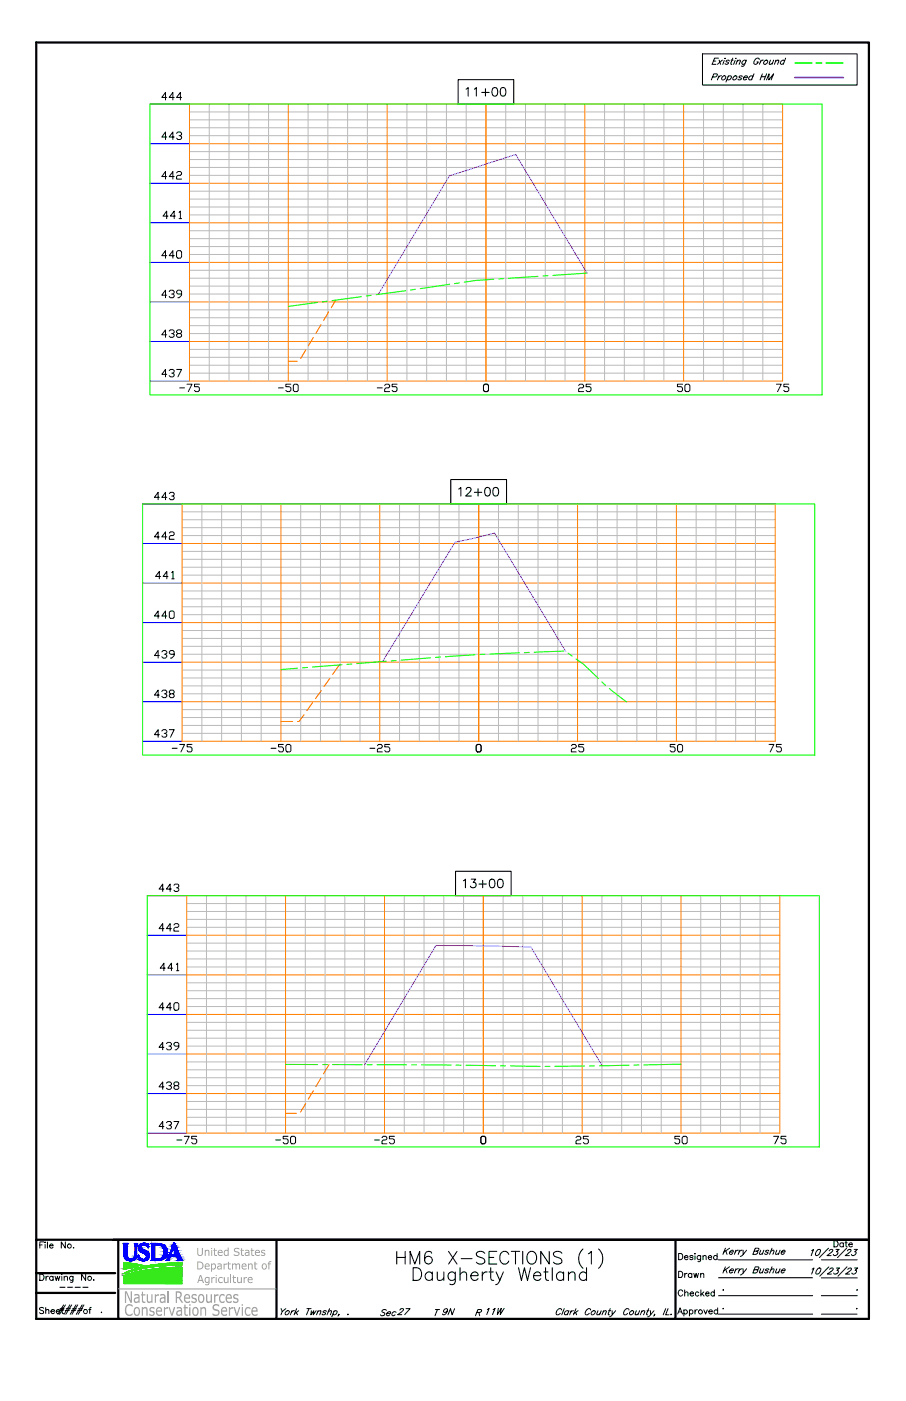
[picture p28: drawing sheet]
<svg xmlns="http://www.w3.org/2000/svg" width="279mm" height="432mm" viewBox="0 0 279 432" stroke-linecap="round" stroke-linejoin="round" font-family="sans-serif">
<defs><g id="words">
<text font-size="9.7" x="121.1" y="392">HM6 X-SECTIONS (1)</text>
<text font-size="8.9" x="126.2" y="397.1">Daugherty Wetland</text>
<g font-size="5.9" fill="#989898">
<text x="38.2" y="401.5">Natural Resources</text>
<text x="38.3" y="405.5">Conservation Service</text>
</g>
<text font-size="5.9" x="16.8" y="406.2">####</text>
<g font-size="5.1">
<text x="255.9" y="385.6">Date</text>
<text x="208.1" y="395.1">Drawn</text>
<text x="135.3" y="406.6">9N</text>
</g>
<g font-size="4.7">
<text x="208.1" y="400.5">Checked</text>
<text x="116" y="406.6">Sec T R</text>
<text x="121.4" y="406.2">27</text>
<text x="148.9" y="406.2">11W</text>
</g>
<g font-size="4.1" fill="#989898">
<text x="60.5" y="387.1">United States</text>
<text x="60.5" y="391.3">Department of</text>
<text x="60.8" y="395.4">Agriculture</text>
</g>
<g font-size="2.5">
<text x="17.1" y="397.8">----</text>
<text x="221.7" y="398.8">.</text>
<text x="263" y="398.8">.</text>
<text x="221.7" y="404.5">.</text>
</g>
</g></defs>
<!-- layer: 1.C3d.Sect -->
<g fill="none" stroke="#000" stroke-width=".33">
<path d="M141.3 24.5h17.1v7.6h-17.1zM143.7 27.5l.7-.5v2.6M146.3 27.5l.6-.5v2.6M148.6 28.5h2.2M149.7 27.3v2.3M152.1 27.1a.88 .88 0 0 1 1.3 .4 2.28 2.28 0 0 1-.3 2 .87 .87 0 0 1-1.2-.4 1.99 1.99 0 0 1 .2-2zM154.6 27.1a.87 .87 0 0 1 1.3 .4 1.76 1.76 0 0 1-.6 2.1h-.3a1.72 1.72 0 0 1-.4-2.5zM139 147.8h17.2v7.5h-17.2zM141.5 150.7l.6-.5v2.7M143.8 150.8l.5-.6 .9 .3a.85 .85 0 0 1-.3 1.1l-1.3 1.3h1.8M146.3 151.7h2.3M147.4 150.6v2.3"/>
<path d="M149.8 150.4a.87 .87 0 0 1 1.3 .3 1.76 1.76 0 0 1-.6 2.2h-.3a1.72 1.72 0 0 1-.4-2.5zM152.3 150.4a.92 .92 0 0 1 1.3 .3 1.71 1.71 0 0 1-.6 2.2h-.2a1.41 1.41 0 0 1-.7-2.2zM140.5 268.5h17.1v7.6h-17.1zM142.9 271.5l.6-.5v2.6M145.3 271h1.4l-.8 1a.88 .88 0 0 1 .7 1.4 .88 .88 0 0 1-1.5-.3M147.7 272.5h2.3M148.9 271.3v2.3M151.3 271.1a.87 .87 0 0 1 1.2 .4 1.76 1.76 0 0 1-.6 2.1h-.3a1.72 1.72 0 0 1-.3-2.5zM153.8 271.1a.92 .92 0 0 1 1.3 .4 1.71 1.71 0 0 1-.7 2.1h-.2a1.41 1.41 0 0 1-.7-2.1z"/>
</g>
<g fill="none" stroke="#00f" stroke-width=".31">
<path d="M46.2 32.1h12.2M46.2 56.5h12.2M46.2 44.3h12.2M46.2 68.7h12.2M46.2 93.1h12.2M46.2 80.9h12.2M46.2 117.4h12.2M46.2 105.3h12.2M44 155.3h12.2M44 179.7h12.2M44 167.5h12.2M44 191.9h12.2"/>
<path d="M44 216.3h12.2M44 204.1h12.2M44 228.5h12.2M45.4 276.1h12.2M45.4 288.2h12.2M45.4 312.7h12.2M45.4 300.5h12.2M45.4 337h12.2M45.4 324.9h12.2M45.4 349.2h12.2"/>
</g>
<g fill="none" stroke="#ff7f00" stroke-width=".31">
<path d="M58.4 32.1h182.9v85.3h-182.9zM88.9 32.1v85.3M119.4 32.1v85.3M149.9 32.1v85.3M180.3 32.1v85.3M210.8 32.1v85.3M58.4 56.5h182.9M58.4 44.3h182.9M58.4 68.7h182.9M58.4 93.1h182.9M58.4 80.9h182.9M58.4 105.3h182.9"/>
<path d="M56.2 155.3h182.9v73.2h-182.9zM86.6 155.3v73.2M117.1 155.3v73.2M147.6 155.3v73.2M178.1 155.3v73.2M208.6 155.3v73.2M56.2 179.7h182.9M56.2 167.5h182.9M56.2 191.9h182.9M56.2 216.3h182.9M56.2 204.1h182.9M57.6 276.1h182.9v73.1h-182.9z"/>
<path d="M88.1 276.1v73.1M118.6 276.1v73.1M149.1 276.1v73.1M179.5 276.1v73.1M210 276.1v73.1M57.6 288.2h182.9M57.6 312.7h182.9M57.6 300.5h182.9M57.6 337h182.9M57.6 324.9h182.9"/>
</g>
<g fill="none" stroke="#bababa" stroke-width=".31">
<path d="M58.4 39.4h182.9M58.4 36.9h182.9M58.4 34.5h182.9M64.5 32.1v85.3M70.6 32.1v85.3M76.7 32.1v85.3M82.8 32.1v85.3M95 32.1v85.3M101.1 32.1v85.3M107.2 32.1v85.3M113.3 32.1v85.3M125.5 32.1v85.3"/>
<path d="M131.6 32.1v85.3M137.7 32.1v85.3M143.8 32.1v85.3M156 32.1v85.3M162.1 32.1v85.3M168.2 32.1v85.3M174.3 32.1v85.3M186.4 32.1v85.3M192.5 32.1v85.3M198.6 32.1v85.3M204.7 32.1v85.3M217 32.1v85.3"/>
<path d="M223.1 32.1v85.3M229.2 32.1v85.3M235.2 32.1v85.3M58.4 58.9h182.9M58.4 54h182.9M58.4 51.6h182.9M58.4 49.2h182.9M58.4 46.7h182.9M58.4 41.8h182.9M58.4 78.4h182.9M58.4 76h182.9M58.4 73.6h182.9"/>
<path d="M58.4 71.1h182.9M58.4 66.2h182.9M58.4 63.8h182.9M58.4 61.4h182.9M58.4 97.9h182.9M58.4 95.5h182.9M58.4 90.6h182.9M58.4 88.2h182.9M58.4 85.7h182.9M58.4 83.3h182.9M58.4 115h182.9M58.4 112.6h182.9"/>
<path d="M58.4 110.1h182.9M58.4 107.7h182.9M58.4 102.8h182.9M58.4 100.4h182.9M56.2 157.8h182.9M62.3 155.3v73.2M68.4 155.3v73.2M74.4 155.3v73.2M80.5 155.3v73.2M92.7 155.3v73.2M98.8 155.3v73.2M104.9 155.3v73.2"/>
<path d="M111 155.3v73.2M123.2 155.3v73.2M129.3 155.3v73.2M135.4 155.3v73.2M141.5 155.3v73.2M153.7 155.3v73.2M159.8 155.3v73.2M165.9 155.3v73.2M172 155.3v73.2M184.2 155.3v73.2M190.3 155.3v73.2M196.4 155.3v73.2"/>
<path d="M202.5 155.3v73.2M214.7 155.3v73.2M220.8 155.3v73.2M226.9 155.3v73.2M233 155.3v73.2M56.2 177.3h182.9M56.2 174.8h182.9M56.2 172.4h182.9M56.2 169.9h182.9M56.2 165.1h182.9M56.2 162.6h182.9M56.2 160.2h182.9"/>
<path d="M56.2 199.2h182.9M56.2 196.8h182.9M56.2 194.3h182.9M56.2 189.5h182.9M56.2 187h182.9M56.2 184.6h182.9M56.2 182.1h182.9M56.2 218.7h182.9M56.2 213.8h182.9M56.2 211.4h182.9M56.2 209h182.9M56.2 206.5h182.9"/>
<path d="M56.2 201.6h182.9M56.2 226h182.9M56.2 223.6h182.9M56.2 221.1h182.9M57.6 278.5h182.9M63.7 276.1v73.1M69.8 276.1v73.1M75.9 276.1v73.1M82 276.1v73.1M94.2 276.1v73.1M100.3 276.1v73.1M106.3 276.1v73.1"/>
<path d="M112.4 276.1v73.1M124.7 276.1v73.1M130.8 276.1v73.1M136.9 276.1v73.1M143 276.1v73.1M155.2 276.1v73.1M161.2 276.1v73.1M167.3 276.1v73.1M173.4 276.1v73.1M185.6 276.1v73.1M191.7 276.1v73.1M197.8 276.1v73.1"/>
<path d="M203.9 276.1v73.1M216.1 276.1v73.1M222.2 276.1v73.1M228.3 276.1v73.1M234.4 276.1v73.1M57.6 298h182.9M57.6 295.6h182.9M57.6 293.1h182.9M57.6 290.7h182.9M57.6 285.8h182.9M57.6 283.4h182.9M57.6 280.9h182.9"/>
<path d="M57.6 320h182.9M57.6 317.5h182.9M57.6 315.1h182.9M57.6 310.2h182.9M57.6 307.8h182.9M57.6 305.3h182.9M57.6 302.9h182.9M57.6 339.5h182.9M57.6 334.6h182.9M57.6 332.2h182.9M57.6 329.7h182.9M57.6 327.3h182.9"/>
<path d="M57.6 322.4h182.9M57.6 346.8h182.9M57.6 344.4h182.9M57.6 341.9h182.9"/>
</g>
<g fill="none" stroke="#0f0" stroke-width=".33">
<path d="M46.2 32.1h207.3v89.6h-207.3zM97.9 93.2l-9 1.2M100.9 92.9l-1.5 .1M111.5 91.4l-9.1 1.3M114.5 91l-1.5 .2M125.1 89.6l-9.1 1.2M128.1 89.2l-1.5 .2M138.7 87.6l-9.1 1.4M141.7 87.2l-1.5 .2M152.3 86.1l-5.6 .3-3.5 .6M155.3 85.9l-1.5 .1M165.9 85.2l-9.1 .6"/>
<path d="M169 85l-1.5 .1M181 84.2l-10.5 .7M44 155.3h207.3v77.4h-207.3zM91.8 206l-5.2 .4M94.8 205.7l-1.5 .1M105.5 204.9l-9.1 .7M108.5 204.7l-1.5 .1M119.1 203.8l-9.1 .7M122.2 203.6l-1.5 .1M132.8 202.7l-9.1 .8M135.8 202.5l-1.5 .1M146.5 201.8l-9.1 .6"/>
<path d="M149.5 201.6l-1.5 .1M160.2 201.2l-9.2 .4M163.2 201.1l-1.5 .1M173.9 200.7l-9.2 .3M175.2 201.3l1.2 .9M177.7 203.1l2.2 1.6 4.6 4.4M185.6 210.2l1.1 1M187.9 212.2l5.2 4.1M45.4 276.1h207.3v77.4h-207.3zM88.1 328.1h9.9M99.5 328.1h1.5M102.6 328.1h9.1"/>
<path d="M113.2 328.1h1.6M116.3 328.1l9.1 .1M127 328.2h1.5M130 328.2l9.1 .1M140.6 328.3h1.6M143.7 328.3l9.1 .2M154.4 328.5h1.5M157.4 328.5l9.2 .2M168.1 328.7h1.5M180.3 328.6h-9.2M183.3 328.5l-1.5 .1M194 328.3l-9.1 .2"/>
<path d="M197 328.2l-1.5 .1M210 328l-11.4 .2"/>
</g>
<g fill="none" stroke="#000" stroke-width=".31">
<path d="M51.4 30h-1.5l1.1-1.5v2.3M53.7 30h-1.5l1.1-1.5v2.3M56 30h-1.5l1.1-1.5v2.3M51.4 54.4h-1.5l1.1-1.5v2.3M51.4 42.2h-1.5l1.1-1.5v2.3M53.7 54.4h-1.5l1.1-1.5v2.3M53.7 42.2h-1.5l1.1-1.5v2.3M54.5 53.3l.4-.4h.7l.4 .4v.3l-.4 .4h-.7l-.4 .4v.8h1.5M54.5 41.1l.4-.4h.7l.4 .4v.4l-.4 .3h-.4M55.6 41.8l.4 .4v.4l-.4 .4h-.7l-.4-.4M51.4 78.8h-1.5l1.1-1.5v2.3M51.8 66.6h-1.5l1.1-1.5v2.3"/>
<path d="M53.7 78.8h-1.5l1.1-1.5v2.3M54.1 66.6h-1.6l1.2-1.5v2.3M54.5 77.7l.4-.4h.7l.4 .4v1.5l-.4 .4h-.7l-.4-.4zM55.2 65.5l.4-.4v2.3M55.2 67.4h.8M51.4 91h-1.5l1.1-1.6v2.4M52.2 89.8l.3-.4h.8l.4 .4v.4l-.4 .4h-.4M53.3 90.6l.4 .4v.4l-.4 .4h-.8l-.3-.4M56 90.6h-1.1l-.4-.4v-.4l.4-.4h.7l.4 .4v1.2l-.8 .8h-.3M51.4 115.4h-1.5l1.1-1.5v2.2M51.4 103.2h-1.5l1.1-1.5v2.3M52.2 114.2l.3-.3h.8l.4 .3v.4l-.4 .4h-.4"/>
<path d="M52.2 102l.3-.3h.8l.4 .3v.4l-.4 .4h-.4M53.3 115l.4 .4v.4l-.4 .3h-.8l-.3-.3M53.3 102.8l.4 .4v.4l-.4 .4h-.8l-.3-.4M54.5 113.9h1.5l-1.1 2.2M54.9 102.8l-.4-.4v-.4l.4-.3h.7l.4 .3v.4l-.4 .4h-.7l-.4 .4v.4l.4 .4h.7l.4-.4v-.4l-.4-.4M55.4 119.6h1.5M57.7 118.4h1.5l-1.1 2.3M61.5 118.4h-1.5v.8h1.1l.4 .4v.7l-.4 .4h-.8l-.3-.4M85.9 119.6h1.5M89.7 118.4h-1.6v.8h1.2l.4 .4v.7l-.4 .4h-.8l-.4-.4M90.5 118.8l.3-.4h.8l.4 .4v1.5l-.4 .4h-.8l-.3-.4zM116.3 119.6h1.6"/>
<path d="M118.6 118.8l.4-.4h.8l.4 .4v.4l-.4 .4h-.8l-.4 .3v.8h1.6M122.4 118.4h-1.5v.8h1.2l.3 .4v.7l-.3 .4h-.8l-.4-.4M149.1 118.8l.4-.4h.8l.3 .4v1.5l-.3 .4h-.8l-.4-.4zM178.4 118.8l.4-.4h.8l.4 .4v.4l-.4 .4h-.8l-.4 .3v.8h1.6M182.3 118.4h-1.5v.8h1.1l.4 .4v.7l-.4 .4h-.8l-.3-.4M210.5 118.4h-1.6v.8h1.2l.4 .4v.7l-.4 .4h-.8l-.4-.4M211.2 118.8l.4-.4h.8l.3 .4v1.5l-.3 .4h-.8l-.4-.4zM239.4 118.4h1.5l-1.1 2.3M243.3 118.4h-1.6v.8h1.1l.5 .4v.7l-.5 .4h-.7l-.4-.4M49.1 153.3h-1.5l1.2-1.6v2.3M51.4 153.3h-1.5l1.1-1.6v2.3M52.2 152.1l.4-.4h.8l.3 .4v.4l-.3 .4h-.5"/>
<path d="M53.4 152.9l.3 .4v.4l-.3 .3h-.8l-.4-.3M49.1 165.5h-1.5l1.2-1.6v2.3M49.5 177.7h-1.5l1.1-1.6v2.3M51.4 165.5h-1.5l1.1-1.6v2.3M51.8 177.7h-1.5l1.1-1.6v2.3M52.2 164.3l.4-.4h.8l.3 .4v.4l-.3 .4h-.8l-.4 .4v.7h1.5M52.9 176.5l.5-.4v2.3M52.9 178.4h.8M49.1 189.9h-1.5l1.2-1.6v2.3M51.4 189.9h-1.5l1.1-1.6v2.3M52.2 188.7l.4-.4h.8l.3 .4v1.5l-.3 .4h-.8l-.4-.4zM49.1 214.2h-1.5l1.2-1.5v2.3"/>
<path d="M49.1 202h-1.5l1.2-1.5v2.3M49.9 213.1l.4-.4h.7l.4 .4v.4l-.4 .3h-.3M49.9 200.9l.4-.4h.7l.4 .4v.4l-.4 .3h-.3M51 213.8l.4 .4v.4l-.4 .4h-.7l-.4-.4M51 201.6l.4 .4v.4l-.4 .4h-.7l-.4-.4M52.6 213.8l-.4-.3v-.4l.4-.4h.8l.3 .4v.4l-.3 .3h-.8l-.4 .4v.4l.4 .4h.8l.3-.4v-.4l-.3-.4M53.7 201.6h-1.1l-.4-.3v-.4l.4-.4h.8l.3 .4v1.1l-.8 .8h-.3M49.1 226.4h-1.5l1.2-1.5v2.3M49.9 225.3l.4-.4h.7l.4 .4v.4l-.4 .3h-.3M51 226l.4 .4v.4l-.4 .4h-.7l-.4-.4M52.2 224.9h1.5l-1.1 2.3M53.1 230.6h1.6"/>
<path d="M55.4 229.4h1.5l-1.1 2.4M59.2 229.4h-1.5v.8h1.1l.4 .4v.7l-.4 .5h-.7l-.4-.5M83.6 230.6h1.5M87.4 229.4h-1.5v.8h1.1l.4 .4v.7l-.4 .5h-.7l-.4-.5M88.5 229.4h.8l.4 .4v1.5l-.4 .5h-.8l-.3-.5v-1.5zM114.1 230.6h1.5M116.4 229.8l.4-.4h.7l.4 .4v.4l-.4 .4h-.7l-.4 .4v.8h1.5M120.2 229.4h-1.5v.8h1.1l.4 .4v.7l-.4 .5h-.8l-.3-.5M147.2 229.4h.8l.4 .4v1.5l-.4 .5h-.8l-.3-.5v-1.5zM176.2 229.8l.4-.4h.7l.4 .4v.4l-.4 .4h-.7l-.4 .4v.8h1.5M180 229.4h-1.5v.8h1.1l.4 .4v.7l-.4 .5h-.8l-.3-.5M208.2 229.4h-1.5v.8h1.1l.4 .4v.7l-.4 .5h-.8l-.3-.5"/>
<path d="M209 229.8l.4-.4h.7l.4 .4v1.5l-.4 .5h-.7l-.4-.5zM237.2 229.4h1.5l-1.2 2.4M241 229.4h-1.6v.8h1.2l.4 .4v.7l-.4 .5h-.8l-.4-.5M50.6 274h-1.6l1.2-1.5v2.2M52.9 274h-1.6l1.2-1.5v2.2M53.6 272.8l.4-.3h.8l.3 .3v.4l-.3 .4h-.4M54.8 273.6l.3 .4v.4l-.3 .3h-.8l-.4-.3M50.6 286.2h-1.6l1.2-1.5v2.3M51 298.4h-1.6l1.2-1.5v2.3M52.9 286.2h-1.6l1.2-1.5v2.3M53.2 298.4h-1.5l1.2-1.5v2.3M53.6 285.1l.4-.4h.8l.3 .4v.3l-.3 .4h-.8l-.4 .4v.8h1.5"/>
<path d="M54.4 297.3l.4-.4v2.3M54.4 299.2h.7M50.6 310.6h-1.6l1.2-1.6v2.4M52.9 310.6h-1.6l1.2-1.6v2.4M54 309h.8l.3 .5v1.5l-.3 .4h-.8l-.4-.4v-1.5zM50.6 335h-1.6l1.2-1.5v2.2M50.6 322.8h-1.6l1.2-1.5v2.3M51.3 333.8l.4-.3h.8l.4 .3v.4l-.4 .4h-.4M51.3 321.6l.4-.3h.8l.4 .3v.4l-.4 .4h-.4M52.5 334.6l.4 .4v.4l-.4 .3h-.8l-.4-.3M52.5 322.4l.4 .4v.4l-.4 .4h-.8l-.4-.4M54 334.6l-.4-.4v-.4l.4-.3h.8l.3 .3v.4l-.3 .4h-.8l-.4 .4v.4l.4 .3h.8l.3-.3v-.4l-.3-.4"/>
<path d="M55.1 322.4h-1.1l-.4-.4v-.4l.4-.3h.8l.3 .3v1.2l-.7 .8h-.4M50.6 347.2h-1.6l1.2-1.5v2.2M51.3 346l.4-.3h.8l.4 .3v.4l-.4 .4h-.4M52.5 346.8l.4 .4v.4l-.4 .3h-.8l-.4-.3M53.6 345.7h1.5l-1.1 2.2M54.5 351.4h1.6M56.9 350.2h1.5l-1.2 2.3M60.7 350.2h-1.6v.8h1.2l.4 .4v.7l-.4 .4h-.8l-.4-.4M85 351.4h1.6M88.8 350.2h-1.5v.8h1.2l.3 .4v.7l-.3 .4h-.8l-.4-.4M90 350.2h.7l.4 .4v1.5l-.4 .4h-.7l-.4-.4v-1.5zM115.5 351.4h1.5"/>
<path d="M117.8 350.6l.4-.4h.7l.4 .4v.4l-.4 .4h-.7l-.4 .4v.7h1.5M121.6 350.2h-1.5v.8h1.1l.4 .4v.7l-.4 .4h-.7l-.4-.4M148.7 350.2h.7l.4 .4v1.5l-.4 .4h-.7l-.4-.4v-1.5zM177.6 350.6l.4-.4h.8l.3 .4v.4l-.3 .4h-.8l-.4 .4v.7h1.5M181.4 350.2h-1.5v.8h1.1l.4 .4v.7l-.4 .4h-.7l-.4-.4M209.6 350.2h-1.5v.8h1.1l.4 .4v.7l-.4 .4h-.7l-.4-.4M210.4 350.6l.4-.4h.7l.4 .4v1.5l-.4 .4h-.7l-.4-.4zM238.6 350.2h1.5l-1.2 2.3M242.4 350.2h-1.5v.8h1.1l.4 .4v.7l-.4 .4h-.7l-.4-.4"/>
</g>
<path d="M181 84.2l-21.9-36.6-20.5 6.6-22 36.6M174.5 200.8l-22-36.5-12.2 2.8-22.3 36.8M112.4 328.1l22-36.7 10.6 .1 18.7 .4 22 36.6" fill="none" stroke="#f0f" stroke-width=".33"/>
<g fill="none" stroke="#f00" stroke-width=".31">
<path d="M101.3 96.1l-1.5 2.6M103.5 92.5l-1.3 2.3M88.9 111.3h2.8M94.3 107.9l-1.6 2.6M96.6 104l-1.5 2.6M99 100l-1.6 2.7M96.4 216.6l-1.8 2.4M99.1 212.9l-1.8 2.4M101.7 209.1l-1.8 2.5M104.6 204.9l-2 3M86.6 222.4h3.7M93.7 220.3l-1.5 2.1h-.4"/>
<path d="M96.6 336.2l-1.6 2.6M99 332.3l-1.6 2.6M101.5 328.1l-1.7 2.9M88.1 343.1h3.3M94.3 340.1l-1.6 2.6"/>
</g>
<!-- layer: 4.Tblk.Brdr.Line -->
<path d="M11.2 13.1h256.8v393.4h-256.8zM11.2 382.1h256.8M11.2 398.5h24.3M11.2 392.4h24.3M36.5 382.1v24.4M85.3 382.1v24.4M208.3 382.1v24.4" fill="none" stroke="#000" stroke-width=".69"/>
<!-- layer: 4.Tblk.Text -->
<g fill="none" stroke="#000" stroke-width=".31">
<path d="M12.3 392.7h.6a1.01 1.01 0 0 1 .7 1 1.01 1.01 0 0 1-.7 .9h-.6zM12.3 383.7h.7M13.5 382.8h-1.2v1.9M13.9 382.8v.2zM13.9 383.5v1.2M14.2 393.4v1.2M14.6 382.8v1.9M14.9 393.4l-.4 .1-.3 .4M15.3 383.9h1.1a.61 .61 0 0 0-.9-.3 .61 .61 0 0 0-.2 .8 .61 .61 0 0 0 .9 .2l.2-.2M16.4 393.6a.61 .61 0 0 0-.9-.1 .61 .61 0 0 0 0 .9 .61 .61 0 0 0 .9-.1M16.4 393.4v1.2M17 393.4l.4 1.2 .3-1.2 .4 1.2 .3-1.2"/>
<path d="M19.1 392.7v.2zM19.1 393.5v1.1M19.8 393.7l.4-.3 .5 .1 .1 1.1M19.8 393.4v1.2M20.2 382.8v1.9l-1.3-1.9v1.9M22.5 393.4l-.1 1.7-.7 .1M22.5 393.6a.61 .61 0 0 0-.9-.1 .61 .61 0 0 0 0 .9 .61 .61 0 0 0 .9-.1M22.6 384.6h.2zM26.4 392.7v1.9l-1.2-1.9v1.9M28.9 394.4v.2zM209.3 386.3h.6a1.01 1.01 0 0 1 .7 1 1.01 1.01 0 0 1-.7 .9h-.6zM211.1 387.5h1.1a.61 .61 0 0 0-.7-.5 .61 .61 0 0 0-.5 .6 .61 .61 0 0 0 .5 .6l.7-.2"/>
<path d="M213.7 387.2l-.4-.3-.6 .3 .9 .5v.4l-.5 .1-.4-.2M214.3 386.3v.2zM214.3 387.1v1.1M216.1 386.9l-.2 1.8-.6 .1M216.1 387.2a.61 .61 0 0 0-.9-.1 .61 .61 0 0 0 0 1 .61 .61 0 0 0 .9-.1M216.8 387.3l.4-.4 .5 .2 .1 1.1M216.8 386.9v1.3M218.4 387.5h1.1a.53 .53 0 0 0-.5-.6 .53 .53 0 0 0-.6 .6l.1 .5 .4 .2 .6-.2M221.1 387.2a.61 .61 0 0 0-.9-.1 .61 .61 0 0 0 0 1 .61 .61 0 0 0 .9-.1M221.1 386.3v1.9M221.6 399.3h29M221.6 393.8h29"/>
<path d="M221.6 388.3h29M253.3 399.3h11.1M253.3 393.9h11.1M253.3 388.3h11M13.5 403.2l-.5-.2-.8 .2 .1 .4 1.1 .5-.1 .7-.7 .1-.4-.3M14.1 404l.4-.4 .5 .1 .1 1.2M14.1 403v1.9M209 405l.7-1.9 .8 1.9M209.3 404.3h.9M210.9 404a.59 .59 0 0 1 .9-.1 .59 .59 0 0 1 0 .9 .59 .59 0 0 1-.9-.1M210.9 403.7v1.9M212.6 404a.61 .61 0 0 1 .9-.1 .61 .61 0 0 1 0 .9 .61 .61 0 0 1-.9-.1"/>
<path d="M212.6 403.7v1.9M214.3 403.7v1.3M215.1 403.7l-.5 .1-.3 .5M217 403.7l.6 1.3 .5-1.3M218.6 404.3h1.1a.61 .61 0 0 0-.7-.5 .61 .61 0 0 0-.5 .6 .61 .61 0 0 0 .5 .6l.7-.3M221.3 404a.61 .61 0 0 0-.9-.1 .61 .61 0 0 0 0 .9 .61 .61 0 0 0 .9-.1M221.6 405h29M253.3 405h11"/>
<circle cx="21.4" cy="384" r=".63"/>
<circle cx="27.6" cy="394" r=".61"/>
<circle cx="216" cy="404.3" r=".64"/>
</g>
<!-- layer: 2.Text.Note -->
<g fill="none" stroke="#000" stroke-width=".31">
<path d="M223.7 384.7l-.8 1.9M223.7 390.4l-.8 2M223.8 385.5l.4 1.1M223.8 391.3l.4 1.1M225 384.7l-1.8 1.3M225 390.4l-1.8 1.3M225 385.9h1.1l.1-.4a.74 .74 0 0 0-1 .1 .74 .74 0 0 0 0 1l.7-.3M225 391.6h1.1l.1-.3a.74 .74 0 0 0-1 .1 .74 .74 0 0 0 0 1l.7-.3M227 385.3l-.5 1.3M227 391.1l-.5 1.3M227.7 385.3l-.9 .6M227.7 391.1l-.9 .5"/>
<path d="M228.1 385.3l-.5 1.3M228.1 391.1l-.5 1.3M228.9 385.3l-1 .6M228.9 391.1l-1 .5M229.2 385.3v1.3l1.1-1.3M229.2 391.1v1.3l1.1-1.3M229.2 386.6l-.9 .6M229.2 392.4l-.9 .6M232.6 385.6l1.1-.1 .4-.4-.1-.3-1.1-.1-.7 1.9 1.2-.2 .3-.4-.3-.4M232.6 391.3h1.1l.4-.5-.1-.3-1.1-.1-.7 2 1.2-.2 .3-.5-.3-.4M234.6 385.3l-.4 1.2 .4 .1 .6-.3M234.6 391.1l-.4 1.1 .4 .2 .6-.4"/>
<path d="M235.6 385.3l-.6 1.3M235.6 391.1l-.6 1.3M237.1 385.6l-.3-.3-.5 .1-.2 .4 .7 .3v.2l-.5 .3-.5-.3M237.1 391.3l-.3-.2-.5 .1-.2 .3 .7 .3v.2l-.5 .4-.5-.3M237.7 385.7l.6-.4 .4 .1-.4 1.2M237.7 391.4l.6-.3 .4 .1-.4 1.2M238.1 384.7l-.8 1.9M238.1 390.4l-.8 2M239.6 385.3l-.4 1.2 .4 .1 .6-.3M239.6 391.1l-.4 1.1 .4 .2 .6-.4M240.6 385.3l-.6 1.3M240.6 391.1l-.6 1.3"/>
<path d="M241 385.9h1.1v-.4a.74 .74 0 0 0-1 .1 .74 .74 0 0 0 0 1l.8-.3M241 391.6h1.1v-.3a.74 .74 0 0 0-1 .1 .74 .74 0 0 0 0 1l.8-.3M250.3 385.4l.6-.3-.7 1.9M250.4 391.2l.6-.4-.7 1.9M252.1 391.2l.3-.3h.7a1.27 1.27 0 0 1-1.4 1.7v-.7zM252.2 385.2h.8a1.27 1.27 0 0 1-1.5 1.7v-.8zM255.5 384.7l-2.8 2.9M255.6 390.4l-2.8 2.9M255.9 391.3a.58 .58 0 0 1 .5-.5 .58 .58 0 0 1 .5 .4l-1.7 1.5h1.2M257.9 390.8h1l-.8 .7h.2a.73 .73 0 0 1-.2 1 .73 .73 0 0 1-1-.1M261.1 384.7l-2.8 2.9M261.2 390.4l-2.8 2.9"/>
<path d="M261.5 391.3a.58 .58 0 0 1 .5-.5 .58 .58 0 0 1 .6 .4l-1.8 1.5h1.2M263.5 390.8h1l-.8 .7h.3a.75 .75 0 0 1-.3 1 .75 .75 0 0 1-1-.1M31.2 404.5h.2zM90.8 404l-.5 .1-.5 .4M91.4 404.5l.3 .7M91.5 403.3l-.8 1.9M92.1 404l-1.2 .9M94.6 403.3h1.3M95.3 403.3l-.8 1.9M96 404l-.1 1.2 .9-1.2-.2 1.2 .9-1.2M98 404.3l.6-.3 .4 .1-.4 1.1M98.1 404l-.5 1.2"/>
<path d="M100.6 404.2l-.2-.2-.8 .2v.2l.8 .3-.2 .5h-.6l-.2-.2M101.2 404.3l.6-.3 .4 .1-.3 1.1M101.6 403.3l-.7 1.9M103 404.2l.7-.2a.72 .72 0 0 1 0 1 .72 .72 0 0 1-1 0M103.1 404l-.8 1.8M104.6 405.2l-.4 .4M107.2 405.2l.1-.2zM173.2 403.8a.79 .79 0 0 0-.9-.5 .79 .79 0 0 0-.6 .8l-.1 1.1h.5l.7-.4M174 403.3l-.8 1.9M175.3 404.2a.73 .73 0 0 0-1 0 .73 .73 0 0 0 0 1l.8-.2M175.5 404l-.6 1.2M176.2 404l-.5 1.2"/>
<path d="M176.9 404l-.5 .1-.4 .4M177.5 404.5l.3 .7M177.6 403.3l-.7 1.9M178.3 404l-1.3 .9M182.1 403.8a.77 .77 0 0 0-.8-.5 .77 .77 0 0 0-.6 .8l-.2 .4 .1 .7h.5l.6-.4M182.6 404.2l.7-.2a.7 .7 0 0 1 0 1 .7 .7 0 0 1-1 0zM184.4 404l-.4 1.2h.5l.6-.3M185.4 404l-.5 1.2M186 404.3l.6-.3 .4 .1-.4 1.1M186.2 404l-.6 1.2M187.7 404h.6M188.2 403.3l-.6 1.6v.3h.3"/>
<path d="M188.8 404v1.2l1.1-1.2M188.8 405.2l-.9 .6M194 403.8a.77 .77 0 0 0-.9-.5 .77 .77 0 0 0-.6 .8l-.1 1.1h.5l.7-.4M194.4 404.2l.8-.2a.72 .72 0 0 1-.1 1 .72 .72 0 0 1-1 0zM196.2 404l-.3 1.2h.4l.6-.3M197.3 404l-.6 1.2M197.8 404.3l.6-.3 .4 .1-.3 1.1M198 404l-.5 1.2M199.5 404h.6M200.1 403.3l-.7 1.6v.3h.3M200.6 404v1.2l1.1-1.2M200.6 405.2l-.9 .6"/>
<path d="M201.9 405.2l-.3 .4M205.3 403.3l-.8 1.9M206 403.3l-.7 1.9h1M206.8 405.2l.2-.2zM264.1 403.3h.2z"/>
</g>
<!-- layer: 4.Tblk.Logo -->
<path d="M36.5 397.3h48.8" fill="none" stroke="#989898" stroke-width=".31"/>
<g fill="#00f" stroke="#00f" stroke-width=".31">
<path d="M38 383.3h1.5z"/>
<path d="M38.3 383.7v.4z"/>
<path d="M39.3 383.7v.4z"/>
<path d="M41.7 383.7v.4z"/>
<path d="M42.2 383.7v.4z"/>
<path d="M38.3 384.1v2.2z"/>
<path d="M39.3 384.1v2.2z"/>
<path d="M41.7 384.1v2.2z"/>
<path d="M42.2 384.1l-.1 2.2z"/>
<path d="M38.3 386.3v.4z"/>
<path d="M39.3 386.3v.4z"/>
<path d="M41.7 386.3v.4z"/>
<path d="M42.1 386.3v.4z"/>
<path d="M38.3 386.7v.2z"/>
<path d="M39.3 386.7v.2z"/>
<path d="M41.7 386.7v.2z"/>
<path d="M42.1 386.7v.2z"/>
<path d="M40.8 388.1h.1z"/>
<path d="M38.9 388.2l.2 .1z"/>
<path d="M41.6 388.2l-.1 .1z"/>
<path d="M39.4 388.5h.2z"/>
<path d="M41 388.5h.2z"/>
<path d="M39.6 388.5h.2z"/>
<path d="M40.8 388.5h.2z"/>
<path d="M39.8 388.5l.2 .1z"/>
<path d="M40.6 388.6l.2-.1z"/>
<path d="M40.1 388.6h.3zM40.4 388.6h.2z"/>
</g>
<g fill="#0037dd" stroke="#0037dd" stroke-width=".31">
<path d="M44.4 383.2h.2z"/>
<path d="M46.6 383.3h.5z"/>
<path d="M38 383.3h1.5z"/>
<path d="M38.2 383.4h1.2z"/>
<path d="M44 386.2h1.9z"/>
<path d="M48.7 388.1h1.6z"/>
<path d="M44.3 388.2h1.2z"/>
<path d="M39.1 388.3h2.4z"/>
<path d="M39.4 388.5h1.8z"/>
<path d="M46.6 388.5h.9z"/>
<path d="M55.7 388.5h.6z"/>
<path d="M54.7 388.5h.4z"/>
<path d="M39.8 388.5h1z"/>
<path d="M44.4 383.2h.3zM44.3 383.2h.4z"/>
<path d="M44.3 383.2h.5zM44.2 383.2h.6z"/>
<path d="M44.2 383.2h.7zM44 383.2h.9z"/>
<path d="M44 383.2l1 .1zM43.9 383.3h1.1z"/>
<path d="M46.6 383.3h1.4zM46.6 383.3h1.4z"/>
<path d="M46.6 383.3h2.1zM46.6 383.3h2.1z"/>
<path d="M41.5 383.3h.9zM41.5 383.3h.9z"/>
<path d="M38 383.3h1.5zM38 383.3h1.5z"/>
<path d="M38 383.3h1.5zM38 383.3h1.5z"/>
<path d="M46.6 383.3h2.2zM46.6 383.3h2.2z"/>
<path d="M43.9 383.3h1.2zM43.8 383.3h1.3z"/>
<path d="M38 383.3h1.5zM38 383.3h1.5z"/>
<path d="M41.5 383.3h.9zM41.5 383.3h.9zM41.5 383.3h.9zM41.5 383.3h.9z"/>
<path d="M38 383.3h1.5zM38 383.3h1.5zM38 383.3h1.5zM38 383.3h1.5z"/>
<path d="M41.5 383.3h.9zM41.5 383.3h.9z"/>
<path d="M46.6 383.3h2.6zM46.6 383.3h2.6z"/>
<path d="M43.8 383.3h1.4zM43.8 383.3h1.4z"/>
<path d="M38 383.3h1.5zM38 383.3h1.5z"/>
<path d="M38.1 383.3h1.4zM38.1 383.3h1.4zM38.1 383.3h1.4zM38.1 383.3h1.4z"/>
<path d="M46.6 383.3h2.7zM46.6 383.3h2.7z"/>
<path d="M41.5 383.3h.9zM41.5 383.3h.8z"/>
<path d="M41.5 383.3h.8zM41.5 383.3h.8z"/>
<path d="M43.8 383.3h1.6zM43.6 383.3h1.8z"/>
<path d="M38.1 383.3h1.4zM38.1 383.3h1.3z"/>
<path d="M41.6 383.3h.7zM41.6 383.3h.7z"/>
<path d="M38.1 383.3h1.3zM38.1 383.3h1.3z"/>
<path d="M43.6 383.3l1.8 .1zM43.6 383.3l1.8 .1z"/>
<path d="M46.7 383.3l2.9 .1zM46.7 383.3l2.9 .1z"/>
<path d="M41.6 383.3h.7zM41.6 383.3l.7 .1z"/>
<path d="M46.7 383.4h3zM46.7 383.4h3z"/>
<path d="M38.2 383.3h1.2zM38.2 383.3l1.2 .1zM38.2 383.4h1.2z"/>
<path d="M43.6 383.4h1.9zM43.5 383.4h2z"/>
<path d="M41.6 383.4h.7zM41.6 383.4h.6zM41.7 383.4h.5zM41.7 383.4h.5z"/>
<path d="M43.5 383.4h2.1zM43.5 383.4h2.1z"/>
<path d="M38.2 383.4h1.2zM38.2 383.4h1.1z"/>
<path d="M38.2 383.4l1.1 .1zM38.2 383.4l1.1 .1z"/>
<path d="M41.7 383.4l.5 .1zM41.7 383.4l.5 .1z"/>
<path d="M46.7 383.4l3.2 .1zM46.7 383.4l3.2 .1zM46.7 383.5h3.2zM46.7 383.5h3.2z"/>
<path d="M43.5 383.4l2.1 .1zM43.4 383.5h2.2z"/>
<path d="M41.7 383.5h.5zM41.7 383.5h.5z"/>
<path d="M38.2 383.5h1.1zM38.2 383.5h1.1zM38.2 383.5h1.1zM38.2 383.5h1.1z"/>
<path d="M41.7 383.5h.5zM41.7 383.5h.5z"/>
<path d="M38.2 383.5h1.1zM38.2 383.5h1.1z"/>
<path d="M43.4 383.5h2.2zM43.4 383.5h2.2z"/>
<path d="M41.7 383.5h.5zM41.7 383.5h.5z"/>
<path d="M38.3 383.5h1zM38.3 383.5h1z"/>
<path d="M46.7 383.5l3.5 .1zM46.7 383.5l3.5 .1z"/>
<path d="M53.7 383.3l.3 .3zM53.7 383.3l.3 .3h-.5z"/>
<path d="M43.3 383.5l2.3 .1zM43.2 383.6h2.4z"/>
<path d="M44.4 383.6h1.2zM44.4 383.6h1.2z"/>
<path d="M43.2 383.6h1.2zM43.2 383.6h1.1z"/>
<path d="M41.7 383.5l.5 .1zM41.7 383.5l.5 .1z"/>
<path d="M46.8 383.6h3.5zM46.8 383.6h3.5z"/>
<path d="M43.2 383.6h1zM43.2 383.6h1.1z"/>
<path d="M43.2 383.6h.9zM43.2 383.6h1z"/>
<path d="M44.5 383.6h1.1zM44.5 383.6h1.1z"/>
<path d="M41.7 383.6l.5 .1zM41.7 383.6l.5 .1z"/>
<path d="M43.2 383.6h.9zM43.2 383.6l.8 .1z"/>
<path d="M44.6 383.6l1 .1zM44.6 383.6l1 .1z"/>
<path d="M53.5 383.6l.5 .1zM53.5 383.6l.5 .1z"/>
<path d="M46.8 383.6l3.6 .1zM46.8 383.6l3.6 .1z"/>
<path d="M46.8 383.7h1.9zM46.8 383.7h.9z"/>
<path d="M43.2 383.7h.8zM43.2 383.7h.8z"/>
<path d="M48.7 383.7h1.7zM48.7 383.7h1.7z"/>
<path d="M44.8 383.7h.8zM44.8 383.7h.8z"/>
<path d="M43.1 383.7h.9zM43.1 383.7h.7z"/>
<path d="M43.1 383.7h.7zM43.1 383.7l.7 .1z"/>
<path d="M49 383.7l1.6 .1zM49 383.7l1.6 .1z"/>
<path d="M44.9 383.7l.7 .1zM44.9 383.7l.7 .1z"/>
<path d="M49.2 383.8h1.4zM49.2 383.8h1.4z"/>
<path d="M53.5 383.7l.5 .1zM53.5 383.7l.5 .1h-.6z"/>
<path d="M43.1 383.8h.7zM43.1 383.8l.6 .1z"/>
<path d="M49.3 383.8l1.4 .1zM49.3 383.8l1.4 .1z"/>
<path d="M45.1 383.8l.5 .1zM45.1 383.8l.5 .1z"/>
<path d="M43 383.9h.7zM43 383.9h.7z"/>
<path d="M43 383.9h.7zM43 383.9h.6z"/>
<path d="M49.4 383.9l1.4 .1zM49.4 383.9l1.4 .1z"/>
<path d="M53.4 383.8l.7 .2zM53.4 383.8l.7 .2h-.7z"/>
<path d="M45.2 383.9l.4 .1zM45.2 383.9l.4 .1z"/>
<path d="M49.7 384h1.2zM49.7 384h1.2z"/>
<path d="M43 383.9h.6zM43 383.9l.6 .1zM42.9 384h.7zM42.9 384h.7z"/>
<path d="M38.3 383.5l1 .6v-.6zM38.3 383.5l1 .6h-1z"/>
<path d="M45.3 384l.3 .1zM45.3 384l.3 .1z"/>
<path d="M42.9 384h.7zM42.9 384l.7 .1z"/>
<path d="M49.7 384l1.3 .2zM49.7 384l1.3 .2z"/>
<path d="M42.8 384.1l.8 .1zM42.8 384.1l.8 .1z"/>
<path d="M49.9 384.2h1.1zM49.9 384.2h1.1z"/>
<path d="M42.8 384.2h.8zM42.8 384.2h.8z"/>
<path d="M53.4 384l.8 .2-.1-.2zM53.4 384l.8 .2h-1z"/>
<path d="M45.4 384.1l.2 .2zM45.4 384.1l.2 .2z"/>
<path d="M45.5 384.3h.1zM45.5 384.3h.1z"/>
<path d="M42.8 384.2l.8 .2v-.2zM42.8 384.2l.8 .2h-.8z"/>
<path d="M49.9 384.2l1.3 .2-.2-.2zM49.9 384.2l1.3 .2h-1.1z"/>
<path d="M42.8 384.4h.8zM42.8 384.4h.8z"/>
<path d="M50.1 384.4h1.1zM50.1 384.4h1.1z"/>
<path d="M53.2 384.2l1.1 .3-.1-.3zM53.2 384.2l1.1 .3h-1.1z"/>
<path d="M45.5 384.3l.1 .2zM45.5 384.3l.1 .2z"/>
<path d="M42.8 384.4l.8 .1zM42.8 384.4l.8 .1zM42.7 384.5h.9zM42.7 384.5h.9z"/>
<path d="M53.2 384.5l1.2 .1zM53.2 384.5l1.2 .1z"/>
<path d="M42.7 384.5l.9 .1zM42.7 384.5l.9 .1z"/>
<path d="M50.1 384.4l1.3 .2-.2-.2zM50.1 384.4l1.3 .2h-1.1z"/>
<path d="M50.3 384.6l1.1 .1zM50.3 384.6l1.1 .1z"/>
<path d="M53.1 384.6l1.4 .1zM53.1 384.6l1.4 .1z"/>
<path d="M42.7 384.6l1 .1zM42.7 384.6l1 .1z"/>
<path d="M42.7 384.7l1 .1zM42.7 384.7l1 .1z"/>
<path d="M53 384.7l1.5 .1zM53 384.7l1.5 .1z"/>
<path d="M42.7 384.8h1.1zM42.7 384.8h1.1z"/>
<path d="M42.8 384.8l1 .1zM42.8 384.8l1 .1z"/>
<path d="M50.3 384.7l1.2 .2-.1-.2zM50.3 384.7l1.2 .2h-1.1zM50.4 384.9h1.1zM50.4 384.9h1.1z"/>
<path d="M53.4 384.8l1.1 .1zM53.4 384.8l1.1 .1z"/>
<path d="M42.8 384.9l1.1 .1zM42.8 384.9l1.1 .1z"/>
<path d="M42.8 385h1.2zM42.8 385h1.2z"/>
<path d="M42.8 385l1.3 .1zM42.8 385l1.3 .1z"/>
<path d="M53.5 384.9l1.1 .2-.1-.2zM53.5 384.9l1.1 .2h-1z"/>
<path d="M50.4 384.9l1.2 .2-.1-.2zM50.4 384.9l1.2 .2h-1.1z"/>
<path d="M42.8 385.1l1.5 .1zM42.8 385.1l1.5 .1z"/>
<path d="M50.5 385.1l1.1 .1zM50.5 385.1l1.1 .1z"/>
<path d="M42.9 385.2h1.4zM42.9 385.2h1.4z"/>
<path d="M42.9 385.2l1.6 .1zM42.9 385.2l1.6 .1z"/>
<path d="M50.5 385.2l1.1 .1zM50.5 385.2l1.1 .1z"/>
<path d="M42.9 385.3h1.8zM42.9 385.3h1.8z"/>
<path d="M53.6 385.1l1.1 .3-.1-.3zM53.6 385.1l1.1 .3h-1z"/>
<path d="M43 385.3l1.8 .1zM43 385.3l1.8 .1z"/>
<path d="M50.6 385.3l1 .1zM50.6 385.3l1 .1z"/>
<path d="M53 384.8l.2 .7 .2-.7zM53 384.8l.2 .7h-.5z"/>
<path d="M43 385.4l2 .1zM43 385.4l2 .1zM43.1 385.5h1.9zM43.1 385.5h1.9z"/>
<path d="M50.6 385.4l1 .1zM50.6 385.4l1 .1z"/>
<path d="M53.7 385.4l1.1 .2-.1-.2zM53.7 385.4l1.1 .2h-1z"/>
<path d="M43.1 385.5l2.1 .1zM43.1 385.5l2.1 .1z"/>
<path d="M43.2 385.6h2.1zM43.2 385.6h2.1z"/>
<path d="M50.6 385.5l1 .1zM50.6 385.5l1 .1z"/>
<path d="M50.6 385.6l1 .1zM50.6 385.6l1 .1z"/>
<path d="M43.2 385.6l2.2 .1zM43.2 385.6l2.2 .1z"/>
<path d="M43.3 385.7l2.2 .1zM43.3 385.7l2.2 .1z"/>
<path d="M43.4 385.8l2.2 .1zM43.4 385.8l2.2 .1z"/>
<path d="M43.5 385.9h2.1zM43.5 385.9h2.1z"/>
<path d="M50.6 385.7l1 .3v-.3zM50.6 385.7l1 .3h-1z"/>
<path d="M43.5 385.9l2.2 .1zM43.5 385.9l2.2 .1z"/>
<path d="M53.8 385.6l1.2 .4-.2-.4zM53.8 385.6l1.2 .4h-1.1z"/>
<path d="M50.6 386h1zM50.6 386h1z"/>
<path d="M43.6 386h2.2zM43.6 386h2.2z"/>
<path d="M43.8 386l2 .1zM43.8 386l2 .1z"/>
<path d="M53.9 386l1.2 .1zM53.9 386l1.2 .1z"/>
<path d="M43.8 386.1l2.1 .1zM43.8 386.1l2.1 .1zM44 386.2h1.9z"/>
<path d="M50.6 386l1 .2v-.2zM50.6 386l1 .2h-1z"/>
<path d="M52.7 385.5l.1 .8 .4-.8zM52.7 385.5l.1 .8h-.4z"/>
<path d="M50.6 386.2l1 .1zM50.6 386.2l1 .1z"/>
<path d="M54 386.1l1.1 .2zM54 386.1l1.1 .2z"/>
<path d="M44 386.2l2 .1zM44 386.2l2 .1z"/>
<path d="M41.7 383.7l.4 2.6 .1-2.6zM41.7 383.7l.4 2.6h-.4z"/>
<path d="M44.3 386.3h1.7zM44.3 386.3h1.7z"/>
<path d="M44.4 386.3l1.6 .1zM44.4 386.3l1.6 .1z"/>
<path d="M50.6 386.3l1 .2v-.2zM50.6 386.3l1 .2h-1z"/>
<path d="M44.5 386.4l1.5 .1zM44.5 386.4l1.5 .1zM44.7 386.5h1.3zM44.7 386.5h1.3z"/>
<path d="M44.7 386.5h1.3zM44.7 386.5h1.3z"/>
<path d="M50.6 386.5h1zM50.6 386.5h1z"/>
<path d="M54 386.3l1.2 .2-.1-.2zM54 386.3l1.2 .2h-1z"/>
<path d="M44.8 386.5l1.2 .1zM44.8 386.5l1.2 .1z"/>
<path d="M52.4 386.3l.3 .4 .1-.4zM52.4 386.3l.3 .4h-.5z"/>
<path d="M50.5 386.5h1.1zM50.5 386.5l1 .2z"/>
<path d="M54.2 386.5l1.1 .2zM54.2 386.5l1.1 .2z"/>
<path d="M52.2 386.7h2zM52.2 386.7h2z"/>
<path d="M44.9 386.6l1.1 .1zM44.9 386.6l1.1 .1z"/>
<path d="M38.3 384.1l1 2.6v-2.6zM38.3 384.1l1 2.6h-1z"/>
<path d="M44.9 386.7h1.1zM44.9 386.7h1.1z"/>
<path d="M52.2 386.7h3.1zM52.2 386.7h3.1z"/>
<path d="M52.2 386.7l3.1 .1zM52.2 386.7l3.1 .1z"/>
<path d="M44.9 386.7l1.1 .1zM44.9 386.7l1.1 .1z"/>
<path d="M50.5 386.7h1zM50.5 386.7l1 .1z"/>
<path d="M50.4 386.8h1.1zM50.4 386.8l1 .1z"/>
<path d="M45 386.8l1.1 .1zM45 386.8l1.1 .1zM45.1 386.9h1zM45.1 386.9h1z"/>
<path d="M38.3 386.7l1 .2v-.2zM38.3 386.7l1 .2h-1z"/>
<path d="M38.3 386.9h1zM38.3 386.9h1z"/>
<path d="M52.1 386.8l3.3 .2-.1-.2zM52.1 386.8l3.3 .2h-3.3z"/>
<path d="M41.7 386.3l.4 .7v-.7zM41.7 386.3l.4 .7h-.4z"/>
<path d="M45.1 386.9l1 .1zM45.1 386.9l1 .1z"/>
<path d="M50.4 386.9l1 .2v-.2zM50.4 386.9l1 .2h-1.1z"/>
<path d="M41.7 387l.4 .1zM41.7 387l.4 .1z"/>
<path d="M52.1 387l3.4 .1zM52.1 387l3.4 .1z"/>
<path d="M38.3 386.9l1 .2v-.2zM38.3 386.9l1 .2h-1z"/>
<path d="M50.3 387.1h1.1zM50.3 387.1h1z"/>
<path d="M38.3 387.1h1zM38.3 387.1h1z"/>
<path d="M45.1 387l1 .1zM45.1 387l1 .1z"/>
<path d="M41.7 387.1h.4zM41.7 387.1h.4z"/>
<path d="M41.7 387.1l.4 .1zM41.7 387.1l.4 .1z"/>
<path d="M45.1 387.1h1zM45.1 387.1l.9 .1z"/>
<path d="M52 387.1h.5zM52 387.1l.5 .1z"/>
<path d="M42.7 387.1l.2 .1zM42.7 387.1l.2 .1z"/>
<path d="M52 387.2h.5zM52 387.2h.5z"/>
<path d="M38.3 387.1l1 .1zM38.3 387.1l1 .1z"/>
<path d="M50.3 387.1l.9 .1 .1-.1zM50.3 387.1l.9 .1h-.9z"/>
<path d="M41.7 387.2l.4 .1zM41.7 387.2l.4 .1zM41.7 387.3h.4zM41.7 387.3h.4z"/>
<path d="M45.1 387.2l.9 .1zM45.1 387.2l.9 .1zM45.1 387.3h.9zM45.1 387.3h.9z"/>
<path d="M38.3 387.2l1 .1zM38.3 387.2l1 .1z"/>
<path d="M50.3 387.2h.9zM50.2 387.3h1z"/>
<path d="M54.4 387.1l1.2 .2-.1-.2zM54.4 387.1l1.2 .2h-1.1z"/>
<path d="M42.7 387.2l.2 .2zM42.7 387.2l.2 .2z"/>
<path d="M50.2 387.3h1zM50.2 387.3l1 .1z"/>
<path d="M41.7 387.3h.4zM41.7 387.3l.4 .1zM41.6 387.4h.5zM41.6 387.4h.5z"/>
<path d="M45.1 387.3h.9zM45.1 387.3l.9 .1z"/>
<path d="M54.5 387.3l1.1 .1zM54.5 387.3l1.1 .1z"/>
<path d="M52 387.2l.4 .2 .1-.2zM52 387.2l.4 .2h-.5z"/>
<path d="M38.3 387.3l1.1 .1zM38.3 387.3l1.1 .1z"/>
<path d="M45.1 387.4h.9zM45.1 387.4h.9z"/>
<path d="M38.4 387.4l1 .1zM38.4 387.4l1 .1z"/>
<path d="M41.6 387.4h.5zM41.6 387.4l.5 .1z"/>
<path d="M50.1 387.4h1.1zM50.1 387.4l1 .1z"/>
<path d="M42.7 387.4l.3 .1zM42.7 387.4l.3 .1z"/>
<path d="M45.1 387.4l.9 .1zM45.1 387.4l.9 .1z"/>
<path d="M50.1 387.5h1zM49.9 387.6h1.1z"/>
<path d="M41.6 387.5h.5zM41.6 387.5l.4 .1z"/>
<path d="M38.4 387.5l1 .1zM38.4 387.5l1 .1z"/>
<path d="M41.5 387.6h.5zM41.5 387.6h.5z"/>
<path d="M45.1 387.5h.9zM45.1 387.5l.8 .1z"/>
<path d="M49.9 387.6h1.1zM49.9 387.6h1.1z"/>
<path d="M38.4 387.6h1.1zM38.4 387.6h1.1z"/>
<path d="M51.9 387.4l.4 .2 .1-.2zM51.9 387.4l.4 .2h-.5z"/>
<path d="M42.7 387.5l.4 .1zM42.7 387.5l.4 .1z"/>
<path d="M45.1 387.6h.8zM45.1 387.6h.8z"/>
<path d="M49.9 387.6h1.1zM49.9 387.6l1 .1z"/>
<path d="M41.5 387.6h.5zM41.5 387.6l.5 .1z"/>
<path d="M38.4 387.6l1.1 .1zM38.4 387.6l1.1 .1z"/>
<path d="M54.5 387.4l1.2 .3-.1-.3zM54.5 387.4l1.2 .3h-1z"/>
<path d="M51.8 387.6h.5zM51.8 387.6l.5 .1z"/>
<path d="M54.7 387.7h1.1zM54.7 387.7h1.1z"/>
<path d="M45.1 387.6h.8zM45.1 387.6l.8 .2z"/>
<path d="M41.4 387.7h.6zM41.4 387.7l.5 .1z"/>
<path d="M38.5 387.7l1 .1zM38.5 387.7l1 .1z"/>
<path d="M45 387.8h.8zM45 387.8h.9z"/>
<path d="M38.5 387.8h1zM38.5 387.8h1z"/>
<path d="M49.8 387.7h1.1zM49.7 387.8h1.1z"/>
<path d="M41.4 387.8h.5zM41.4 387.8h.5z"/>
<path d="M49.7 387.8h1.1zM49.7 387.8h1.1z"/>
<path d="M42.7 387.6l.5 .2zM42.7 387.6l.5 .2h-.5z"/>
<path d="M45 387.8h.8zM45 387.8h.8z"/>
<path d="M41.4 387.8h.5zM41.4 387.8h.5z"/>
<path d="M44.9 387.8h.9zM44.9 387.8h.9z"/>
<path d="M38.5 387.8l1.1 .1zM38.5 387.8l1.1 .1z"/>
<path d="M49.7 387.8h1.1zM49.5 387.9h1.2z"/>
<path d="M44.9 387.8h.9zM44.9 387.8l.9 .1z"/>
<path d="M41.3 387.8h.6zM41.3 387.8l.6 .1z"/>
<path d="M38.6 387.9h1.1zM38.6 387.9h1.1zM38.6 387.9h1.1zM38.6 387.9h1.1z"/>
<path d="M41.2 387.9l.7 .1zM41.2 387.9l.7 .1z"/>
<path d="M49.5 387.9h1.2zM49.3 388h1.3z"/>
<path d="M42.7 387.8l.7 .2zM42.7 387.8l.7 .2h-.7z"/>
<path d="M54.7 387.7l1.1 .3v-.3zM54.7 387.7l1.1 .3h-1z"/>
<path d="M49.3 388h1.3zM49.3 388h1.2z"/>
<path d="M41.2 388h.7zM41.1 388h.7z"/>
<path d="M44.9 387.9h.9zM44.9 387.9l.8 .1z"/>
<path d="M54.8 388h1.1zM54.8 388h1.1z"/>
<path d="M44.8 388h.9zM44.8 388h.9z"/>
<path d="M38.6 387.9l1.2 .1zM38.6 387.9l1.2 .1z"/>
<path d="M51.8 387.7l.3 .3 .2-.3zM51.8 387.7l.3 .3h-.5zM51.6 388h.5zM51.6 388h.5z"/>
<path d="M49.3 388h1.2zM49.1 388h1.3z"/>
<path d="M41.1 388h.7zM41 388h.8z"/>
<path d="M49.1 388h1.3zM48.9 388h1.5z"/>
<path d="M44.8 388h.9zM44.7 388h.9z"/>
<path d="M41 388h.8zM41 388h.8z"/>
<path d="M38.7 388h1.2zM38.7 388h1.2z"/>
<path d="M42.7 388h.9zM42.7 388h.9z"/>
<path d="M38.8 388l1.1 .1zM38.8 388l1.1 .1z"/>
<path d="M41 388h.8zM40.9 388.1h.8z"/>
<path d="M48.9 388h1.5zM48.7 388.1h1.6zM48.4 388.1h1.9z"/>
<path d="M48.4 388.1h1.9zM48.1 388.1h2.2z"/>
<path d="M46.8 383.7l.9 4.4v-4.4zM46.8 383.7l.9 4.4h-.9z"/>
<path d="M48.1 388.1h2.2zM47.7 388.1h2.6z"/>
<path d="M46.8 388.1h.9zM46.8 388.1h.9z"/>
<path d="M46.8 388.1h3.5zM46.8 388.1h3.5z"/>
<path d="M54.8 388l1.1 .1zM54.8 388l1.1 .1z"/>
<path d="M44.7 388h.9zM44.6 388.1h1z"/>
<path d="M40.9 388.1h.8zM40.8 388.1h.9z"/>
<path d="M38.8 388.1h1.3zM38.8 388.1h1.3z"/>
<path d="M44.6 388.1h1zM44.5 388.1h1.1z"/>
<path d="M42.7 388l1.1 .1zM42.7 388l1.1 .1z"/>
<path d="M38.8 388.1h1.4zM38.8 388.1h1.4z"/>
<path d="M40.8 388.1h.9zM40.6 388.1h1.1z"/>
<path d="M38.8 388.1h1.6zM38.8 388.1h1.6z"/>
<path d="M54.8 388.1h1.1zM54.8 388.1h1.1z"/>
<path d="M40.6 388.1h1.1zM40.5 388.1h1.2z"/>
<path d="M38.8 388.1h1.6zM38.8 388.1h1.6z"/>
<path d="M40.5 388.1h1.2zM40.5 388.1h1.2z"/>
<path d="M38.8 388.1h1.7zM38.8 388.1h1.7z"/>
<path d="M44.5 388.1h1.1zM44.4 388.2h1.1z"/>
<path d="M51.6 388l.5 .2v-.2zM51.6 388l.5 .2h-.6z"/>
<path d="M38.8 388.1h2.9zM38.8 388.1l2.9 .1z"/>
<path d="M42.7 388.1l1.3 .1zM42.7 388.1l1.3 .1z"/>
<path d="M44.4 388.2h1.1zM44.3 388.2h1.2zM44.1 388.2h1.4z"/>
<path d="M42.7 388.2h1.4zM42.7 388.2h1.4z"/>
<path d="M38.9 388.2h2.8zM38.9 388.2h2.7z"/>
<path d="M46.8 388.1h3.5zM46.8 388.1l3.3 .1z"/>
<path d="M42.7 388.2h2.8zM42.7 388.2h2.8z"/>
<path d="M54.8 388.1l1.2 .1zM54.8 388.1l1.2 .1z"/>
<path d="M46.8 388.2h3.3zM46.8 388.2h3.3z"/>
<path d="M42.7 388.2h2.7zM42.7 388.2h2.8z"/>
<path d="M51.5 388.2h.6zM51.5 388.2h.6z"/>
<path d="M51.5 388.2h.6zM51.5 388.2h.6z"/>
<path d="M42.7 388.2h2.7zM42.7 388.2h2.7z"/>
<path d="M54.9 388.2h1.1zM54.9 388.2h1.1z"/>
<path d="M51.5 388.2l.6 .1zM51.5 388.2l.6 .1z"/>
<path d="M54.9 388.2l1.1 .1zM54.9 388.2l1.1 .1z"/>
<path d="M38.9 388.2h2.7zM38.9 388.2l2.6 .1zM39.1 388.3h2.4z"/>
<path d="M46.8 388.2h3.3zM46.8 388.2l3.1 .1zM46.7 388.3h3.2zM46.7 388.3h3.2z"/>
<path d="M42.8 388.2h2.6zM42.8 388.2l2.5 .1zM43 388.3h2.3zM43 388.3h2.3z"/>
<path d="M51.5 388.3h.6zM51.5 388.3h.6z"/>
<path d="M54.9 388.3h1.2zM54.9 388.3h1.2z"/>
<path d="M46.7 388.3h3.2zM46.7 388.3l3 .1z"/>
<path d="M54.9 388.3l1.2 .1zM54.9 388.3l1.2 .1z"/>
<path d="M39.1 388.3h2.4zM39.1 388.3l2.3 .1z"/>
<path d="M51.4 388.3l.7 .1zM51.4 388.3l.7 .1z"/>
<path d="M43 388.3h2.3zM43 388.3l2.2 .1z"/>
<path d="M46.7 388.4h3zM46.7 388.4h3z"/>
<path d="M51.4 388.4h.7zM51.4 388.4h.7z"/>
<path d="M43.1 388.4h2.1zM43.1 388.4h2.1z"/>
<path d="M39.2 388.4h2.2zM39.2 388.4h2.1z"/>
<path d="M54.8 388.4h1.3zM54.8 388.4h1.3z"/>
<path d="M46.7 388.4h3zM46.7 388.4h2.8z"/>
<path d="M54.8 388.4h1.4zM54.8 388.4h1.4z"/>
<path d="M51.4 388.4h.7zM51.4 388.4h.7z"/>
<path d="M43.2 388.4h2zM43.2 388.4h1.9z"/>
<path d="M46.7 388.4h2.7zM46.7 388.4h2.8z"/>
<path d="M39.3 388.4h2zM39.3 388.4l1.9 .1zM39.4 388.5h1.8z"/>
<path d="M51.3 388.4l.9 .1zM51.3 388.4l.9 .1z"/>
<path d="M43.2 388.4h1.9zM43.2 388.4l1.8 .1z"/>
<path d="M54.8 388.4l1.4 .1zM54.8 388.4l1.4 .1zM54.7 388.5h1.5zM54.7 388.5h1.5z"/>
<path d="M51.3 388.5h.9zM51.2 388.5h1z"/>
<path d="M43.3 388.5h1.7zM43.3 388.5h1.6z"/>
<path d="M46.7 388.4h2.7zM46.7 388.4l2.5 .1z"/>
<path d="M51.2 388.5h1zM51.2 388.5h1z"/>
<path d="M46.6 388.5h2.6zM46.6 388.5h2.5z"/>
<path d="M54.7 388.5h1.6zM54.7 388.5h1.6z"/>
<path d="M51.2 388.5h1.1zM51.2 388.5h1.1zM51.2 388.5h1.1zM51.2 388.5h1.1z"/>
<path d="M54.7 388.5h1.6zM54.7 388.5h1.6z"/>
<path d="M46.6 388.5h2.5zM46.6 388.5h2.4z"/>
<path d="M54.7 388.5h1.6zM54.7 388.5h1.6z"/>
<path d="M51.2 388.5h1.1zM51.2 388.5h1.1zM51.2 388.5h1.1zM51.2 388.5h1.1z"/>
<path d="M43.4 388.5h1.5zM43.4 388.5h1.5z"/>
<path d="M46.6 388.5h2.3zM46.6 388.5h2.4z"/>
<path d="M39.4 388.5h1.8zM39.4 388.5h1.6z"/>
<path d="M54.7 388.5h1.6zM54.7 388.5h1.6zM54.7 388.5h1.6zM54.7 388.5h1.6z"/>
<path d="M51.2 388.5h1.1zM51.2 388.5h1.1zM51.2 388.5h1.1zM51.2 388.5h1.1z"/>
<path d="M46.6 388.5h2zM46.6 388.5h2.3z"/>
<path d="M51.2 388.5h1zM51.2 388.5h1.1z"/>
<path d="M54.7 388.5h1.6zM54.7 388.5h1.6z"/>
<path d="M46.6 388.5h.9zM46.6 388.5h2z"/>
<path d="M55.7 388.5h.6zM56.1 388.5h.2z"/>
<path d="M54.7 388.5h1zM54.7 388.5h.4z"/>
<path d="M54.7 388.5h.2zM54.7 388.5h.2z"/>
<path d="M43.5 388.5h1.4zM43.5 388.5h1.3z"/>
<path d="M43.6 388.5h1.2zM43.6 388.5h1.1z"/>
<path d="M39.6 388.5h1.4zM39.6 388.5h1.2zM39.8 388.5h1z"/>
<path d="M43.6 388.5h1.1zM43.6 388.5l1.1 .1z"/>
<path d="M43.8 388.6h.9zM43.8 388.6h.8z"/>
<path d="M39.8 388.5h1zM39.8 388.5l.8 .1z"/>
<path d="M40 388.6h.6zM40 388.6h.6z"/>
<path d="M43.8 388.6h.8zM43.8 388.6h.7z"/>
<path d="M43.9 388.6h.6zM43.9 388.6h.6z"/>
<path d="M44 388.6h.5zM44 388.6h.3z"/>
<path d="M40.1 388.6h.3zM40.1 388.6h.5z"/>
<path d="M44.1 388.6h.2zM44.1 388.6h.2zM44.1 388.6h.2z"/>
</g>
<path d="M38 383.3h1.5l-.2 .2v3.2a1.21 1.21 0 0 0 1 1.4 1.21 1.21 0 0 0 1.4-1.1v-3.5l-.2-.2h.9l-.2 .2-.1 3.6a1.98 1.98 0 0 1-2 1.5 1.98 1.98 0 0 1-1.8-1.7v-3.4zM43.2 383.6l1.2-.4 1.2 .3v1.1a1.04 1.04 0 0 0-1-1 1.04 1.04 0 0 0-1 .9l.7 .7a1.76 1.76 0 0 1 1.7 2.2 1.76 1.76 0 0 1-2.6 1.1l-.7-.3v-1.3a1.25 1.25 0 0 0 1 1.2 1.25 1.25 0 0 0 1.4-.6l-.2-.8a3.6 3.6 0 0 1-2.2-1.9zM46.6 383.3h1.4a2.79 2.79 0 0 1 3.5 3.5 2.96 2.96 0 0 1-2.9 1.7h-2l.2-.3v-4.6zM47.7 383.7h1a2.27 2.27 0 0 1 1.9 2.7 2.27 2.27 0 0 1-2.9 1.7zM53.4 384.8l.8 1.9h-1.5zM53.7 383.1l2.2 5 .4 .4h-1.6l.2-.3-.5-1.1h-1.9l-.4 1.1 .2 .3h-1.1l.4-.5z" fill="none" stroke="#00f" stroke-width=".31"/>
<g fill="#009525" stroke="#009525" stroke-width=".31">
<path d="M55.4 389.3l.7-.1z"/>
<path d="M54.6 389.3h1.5z"/>
<path d="M38.2 390h.2z"/>
<path d="M41.5 390h2.3z"/>
<path d="M53.6 390h1.7z"/>
<path d="M43.9 390.2h.4z"/>
<path d="M44.1 390.2h.2z"/>
<path d="M39.2 390.4h1.8z"/>
<path d="M54.9 390.6h1.2z"/>
<path d="M38.2 391.2h.2z"/>
<path d="M38.2 394.8h17.9v.8z"/>
<path d="M38.2 389.2l.3 .1zM38.2 389.2l.3 .1z"/>
<path d="M55.4 389.3h.7zM54.6 389.3h1.5zM53.8 389.3h2.3z"/>
<path d="M38.2 389.3h.8zM38.2 389.3h.8z"/>
<path d="M53.8 389.3h2.3zM53.2 389.3h2.9z"/>
<path d="M38.2 389.3h1.3zM38.2 389.3h1.3z"/>
<path d="M53.2 389.3h2.9zM52.3 389.3h3.8z"/>
<path d="M38.2 389.3h1.9zM38.2 389.3h1.9z"/>
<path d="M52.3 389.3l3.8 .1zM51.4 389.4h4.7z"/>
<path d="M38.2 389.3l2.4 .1zM38.2 389.3l2.4 .1z"/>
<path d="M38.2 389.4h2.8zM38.2 389.4h2.8z"/>
<path d="M51.4 389.4l4.7 .1zM50.4 389.5h5.7z"/>
<path d="M38.2 389.4l3.4 .1zM38.2 389.4l3.4 .1z"/>
<path d="M50.4 389.5l5.7 .1zM49.5 389.6h6.6z"/>
<path d="M38.2 389.5l3.8 .1zM38.2 389.5l3.8 .1z"/>
<path d="M49.5 389.6h6.6zM48.9 389.6h7.2z"/>
<path d="M38.2 389.6l4.2 .1zM38.2 389.6l4.2 .1z"/>
<path d="M48.9 389.6l7.2 .2zM48 389.8h8.1z"/>
<path d="M38.2 389.7l4.9 .1zM38.2 389.7l4.9 .1z"/>
<path d="M38.2 389.8l5.3 .1zM38.2 389.8l5.3 .1z"/>
<path d="M38.2 389.9h5.4zM38.2 389.9h5.4z"/>
<path d="M38.2 389.9h.6zM38.2 389.9h1z"/>
<path d="M39.6 389.9h4zM39.6 389.9h4z"/>
<path d="M38.2 389.9h.6zM38.2 389.9l.3 .1z"/>
<path d="M40.2 389.9l3.4 .1zM40.2 389.9l3.4 .1z"/>
<path d="M48 389.8l8.1 .2v-.2zM46.6 390l1.4-.2 8.1 .2z"/>
<path d="M38.2 390h.2zM38.2 390h.3z"/>
<path d="M40.8 390h3zM40.8 390h3zM41.5 390h2.3z"/>
<path d="M41.5 390h2.3zM41.5 390h2.3z"/>
<path d="M46.6 390h9.5zM46.3 390h9.8z"/>
<path d="M46.3 390h9zM46.3 390h9.1z"/>
<path d="M46.3 390h7.3zM46.2 390h7.1z"/>
<path d="M46.2 390h6.7zM46.2 390h7.1z"/>
<path d="M42 390h1.9zM42 390h1.9z"/>
<path d="M46.2 390h6.7zM46.1 390h6.3z"/>
<path d="M42.6 390h1.4zM42.6 390h1.4z"/>
<path d="M46.1 390h6.3zM46 390h5.8z"/>
<path d="M46 390h5.8zM46 390l5.4 .1z"/>
<path d="M42.8 390l1.3 .1zM42.8 390l1.3 .1z"/>
<path d="M45.9 390.1h5.5zM45.8 390.1h5.2z"/>
<path d="M43.1 390.1h1.1zM43.1 390.1h1.1zM43.5 390.1h.7zM43.5 390.1h.7z"/>
<path d="M45.8 390.1h5.2zM45.6 390.1h4.8z"/>
<path d="M43.5 390.1l.8 .1zM43.5 390.1l.8 .1zM43.9 390.2h.4z"/>
<path d="M44 390.2h.3zM44 390.2h.3zM44.1 390.2h.2z"/>
<path d="M45.6 390.1h4.8zM45.4 390.2h4.4z"/>
<path d="M45.4 390.2h4.4zM45.2 390.2h4.4z"/>
<path d="M45.2 390.2h4.4zM44.8 390.3h3.9z"/>
<path d="M44.8 390.3h3.9zM44.7 390.3h3.7z"/>
<path d="M44.7 390.3h3.7zM44.4 390.4h3.4z"/>
<path d="M44.4 390.4h3.4zM44.1 390.4h3.2z"/>
<path d="M39.2 390.4h2.4zM38.4 390.4h3.2z"/>
<path d="M38.4 390.4h3.3zM38.2 390.4h3.5z"/>
<path d="M38.2 390.4l3.8 .1zM38.2 390.4l3.8 .1z"/>
<path d="M38.2 390.5h4.1zM38.2 390.5h4.1z"/>
<path d="M38.2 390.5h4.3zM38.2 390.5h4.3z"/>
<path d="M38.2 390.5h4.3zM38.2 390.5h4.3zM38.2 390.5h4.3zM38.2 390.5h4.3z"/>
<path d="M44.1 390.4h3.2zM43.7 390.5h3z"/>
<path d="M38.2 390.5h4.3zM38.2 390.5h4.3z"/>
<path d="M38.2 390.5h4.3zM38.2 390.5h4.3z"/>
<path d="M54.9 390.6h1.2zM54.7 390.6h1.4z"/>
<path d="M43.7 390.5h3zM43.4 390.6h2.7z"/>
<path d="M38.2 390.5h4.3zM38.2 390.5l3.7 .1z"/>
<path d="M43.4 390.6h2.7zM43.4 390.6h2.6z"/>
<path d="M54.7 390.6h1.4zM54 390.6h2.1z"/>
<path d="M54 390.6h2.1zM53 390.6h3.1z"/>
<path d="M53 390.6l3.1 .1zM52.2 390.7h3.9z"/>
<path d="M38.2 390.6h3.7zM38.2 390.6l2.9 .1z"/>
<path d="M43.4 390.6h2.6zM43 390.7h2.4z"/>
<path d="M52.2 390.7h3.9zM51.3 390.7h4.8z"/>
<path d="M43 390.7h2.4zM42.8 390.8h2.4z"/>
<path d="M51.3 390.7l4.8 .1zM50.5 390.8h5.6z"/>
<path d="M38.2 390.7h2.9zM38.2 390.7l2.1 .1z"/>
<path d="M42.8 390.8h2.4zM42.5 390.9h2.2z"/>
<path d="M50.5 390.8l5.6 .1zM49.6 390.9h6.5z"/>
<path d="M42.5 390.9h2.2zM42.3 390.9h2z"/>
<path d="M49.6 390.9h6.5zM48.9 390.9h7.2z"/>
<path d="M38.2 390.8h2.1zM38.2 390.8l1.3 .1z"/>
<path d="M48.9 390.9l7.2 .1zM48.1 391h8z"/>
<path d="M42.3 390.9h2zM41.9 391h1.9z"/>
<path d="M41.9 391h1.9zM41.9 391h1.8z"/>
<path d="M38.2 390.9h1.3zM38.2 390.9l.7 .2z"/>
<path d="M48.1 391l8 .1zM47.4 391.1h8.7z"/>
<path d="M38.2 391.1h.7zM38.2 391.1h.4z"/>
<path d="M38.2 391.1h.4zM38.2 391.1h.3z"/>
<path d="M41.9 391h1.8zM41.5 391.1h1.6zM41.5 391.1h1.6zM41.5 391.1h1.6z"/>
<path d="M47.4 391.1l8.7 .1zM46.8 391.2h9.3z"/>
<path d="M38.2 391.1h.3zM38.2 391.1l.2 .1z"/>
<path d="M46.8 391.2l9.3 .1zM45.9 391.3h10.2z"/>
<path d="M41.5 391.1l.9 .2 .7-.2zM41 391.3l.5-.2 .9 .2z"/>
<path d="M41 391.3h1.4zM41 391.3h1.4z"/>
<path d="M41 391.3h1.4zM40.7 391.4h1.2z"/>
<path d="M45.9 391.3l10.2 .2v-.2zM44.9 391.5l1-.2 10.2 .2z"/>
<path d="M40.7 391.4h1.2zM40.5 391.5h1.1z"/>
<path d="M40.5 391.5h1.1zM40.3 391.6h1z"/>
<path d="M44.9 391.5l11.2 .1zM44 391.6h12.1z"/>
<path d="M40.3 391.6h1zM40 391.7h.9z"/>
<path d="M40 391.7h.9zM39.9 391.7h.7z"/>
<path d="M44 391.6l12.1 .2v-.2zM43.1 391.8l.9-.2 12.1 .2z"/>
<path d="M39.9 391.7h.7zM39.6 391.8h.7z"/>
<path d="M39.6 391.8h.7zM39.5 391.9h.6z"/>
<path d="M43.1 391.8l13 .1zM42.5 391.9h13.6z"/>
<path d="M42.5 391.9l13.6 .1zM42.1 392h14z"/>
<path d="M39.5 391.9h.6zM39.2 392h.4z"/>
<path d="M42.1 392h14zM41.9 392h14.2z"/>
<path d="M39.2 392h.4zM39.1 392.1h.4z"/>
<path d="M41.9 392l14.2 .2zM41.4 392.2h14.7z"/>
<path d="M39.1 392.1l-.1 .2 .5-.2zM38.7 392.3l.4-.2z"/>
<path d="M38.7 392.3h.2zM38.7 392.3h.3z"/>
<path d="M41.4 392.2l14.7 .1v-.1zM40.9 392.3l.5-.1 14.7 .1z"/>
<path d="M38.7 392.3h.2zM38.5 392.4l.2-.1z"/>
<path d="M40.9 392.3l15.2 .1zM40.5 392.4h15.6z"/>
<path d="M38.4 392.5l.2-.1zM38.3 392.5l.2-.1z"/>
<path d="M40.5 392.4l15.6 .2zM39.9 392.6h16.2z"/>
<path d="M39.9 392.6l16.2 .2v-.2zM39.3 392.8l.6-.2 16.2 .2z"/>
<path d="M39.3 392.8l16.8 .3v-.3zM38.2 393.1l1.1-.3 16.8 .3z"/>
<path d="M38.2 393.1l17.9 .3v-.3zM38.2 393.1l17.9 .3h-17.9z"/>
<path d="M38.2 393.4l17.9 1.4v-1.4zM38.2 393.4l17.9 1.4h-17.9z"/>
<path d="M38.2 394.8v.8h17.9zM38.2 395.6h17.9z"/>
</g>
<path d="M38.2 393.1a56.2 56.2 0 0 1 17.9-2.5v5h-17.9zM38.2 392.5a40 40 0 0 1 17.9-3.3v.8a51.8 51.8 0 0 0-17.9 2.5zM38.2 390.4l4.3 .1-4.3 .7zM38.2 389.2l2.8 .2 3.3 .8-6.1-.2z" fill="none" stroke="#0f0" stroke-width=".31"/>
<!-- layer: W.Plan.TOB -->
<path d="M245.2 19.4h5.1M251.8 19.4h1.5M254.8 19.4h5.1" fill="none" stroke="#0f0" stroke-width=".57"/>
<path d="M245.1 23.9h15" fill="none" stroke="#f0f" stroke-width=".57"/>
<g fill="none" stroke="#000" stroke-width=".31">
<path d="M216.6 16.6h47.7v9.6h-47.7zM220 18.8h.7M221.6 17.9h-1.2l-.8 1.9h1.2M221.8 18.5l.4 1.3M222.8 18.5l-1.6 1.3M223.3 18.7l-.4 1.1M223.5 18h.2zM224.9 18.8l-.3-.3-.5 .2-.2 .3 .7 .3v.2l-.4 .3-.6-.3M225.5 18.5h.6M226 17.9l-.6 1.6v.2l.3 .1M226.7 18.7l-.5 1.1M226.9 18h.1z"/>
<path d="M227.3 18.9l.6-.4 .4 .2-.4 1.1M227.4 18.5l-.4 1.3M230.1 18.8a.73 .73 0 0 0-1 0 .73 .73 0 0 0-.1 1l.8-.3M230.2 18.5l-.8 1.8-.8 .1M234.2 18.4a.77 .77 0 0 0-.9-.5 .77 .77 0 0 0-.6 .8l-.2 .6a.71 .71 0 0 0 .8 .5 .71 .71 0 0 0 .6-.7h-.5M234.7 18.5l-.5 1.3M235.4 18.5l-.9 .6M235.8 18.8l.7-.3a.72 .72 0 0 1 0 1 .72 .72 0 0 1-1 0zM237.6 18.5l-.4 1.2 .4 .1 .6-.3M238.6 18.5l-.5 1.3M239.2 18.9l.6-.4 .4 .2-.4 1.1M239.3 18.5l-.5 1.3"/>
<path d="M241.9 18.8a.72 .72 0 0 0-1 0 .72 .72 0 0 0 0 1l.7-.3M242.3 17.9l-.8 1.9M219.7 23.7h1.1l.4-.8-1.1-.1-.7 1.8M221.8 23.4l-.6 1.2M222.5 23.4h-.5l-.4 .5M222.8 23.7l.8-.3a.73 .73 0 0 1-.1 1 .73 .73 0 0 1-1 0zM224.6 23.7l.7-.3a.73 .73 0 0 1 0 1 .73 .73 0 0 1-1.1 0M224.6 23.4l-.7 1.9M226.3 23.7l.7-.3a.72 .72 0 0 1 0 1 .72 .72 0 0 1-1 0zM228.9 23.7l-.3-.3h-.5l-.2 .4 .7 .3v.2l-.5 .3-.5-.2M229.3 23.9h1.1l.1-.3a.72 .72 0 0 0-1 .1 .72 .72 0 0 0 0 .9l.8-.2M232.2 23.7a.72 .72 0 0 0-1-.1 .72 .72 0 0 0-.1 1l.8-.2"/>
<path d="M232.5 22.8l-.7 1.8M234.8 23.7h1.3M235.1 22.8l-.7 1.8M236.4 24.6l.8-1.8-.1 1.8 1.5-1.8-.8 1.8M236.4 22.8l-.7 1.8"/>
</g>
<use href="#words"/>
</svg>
